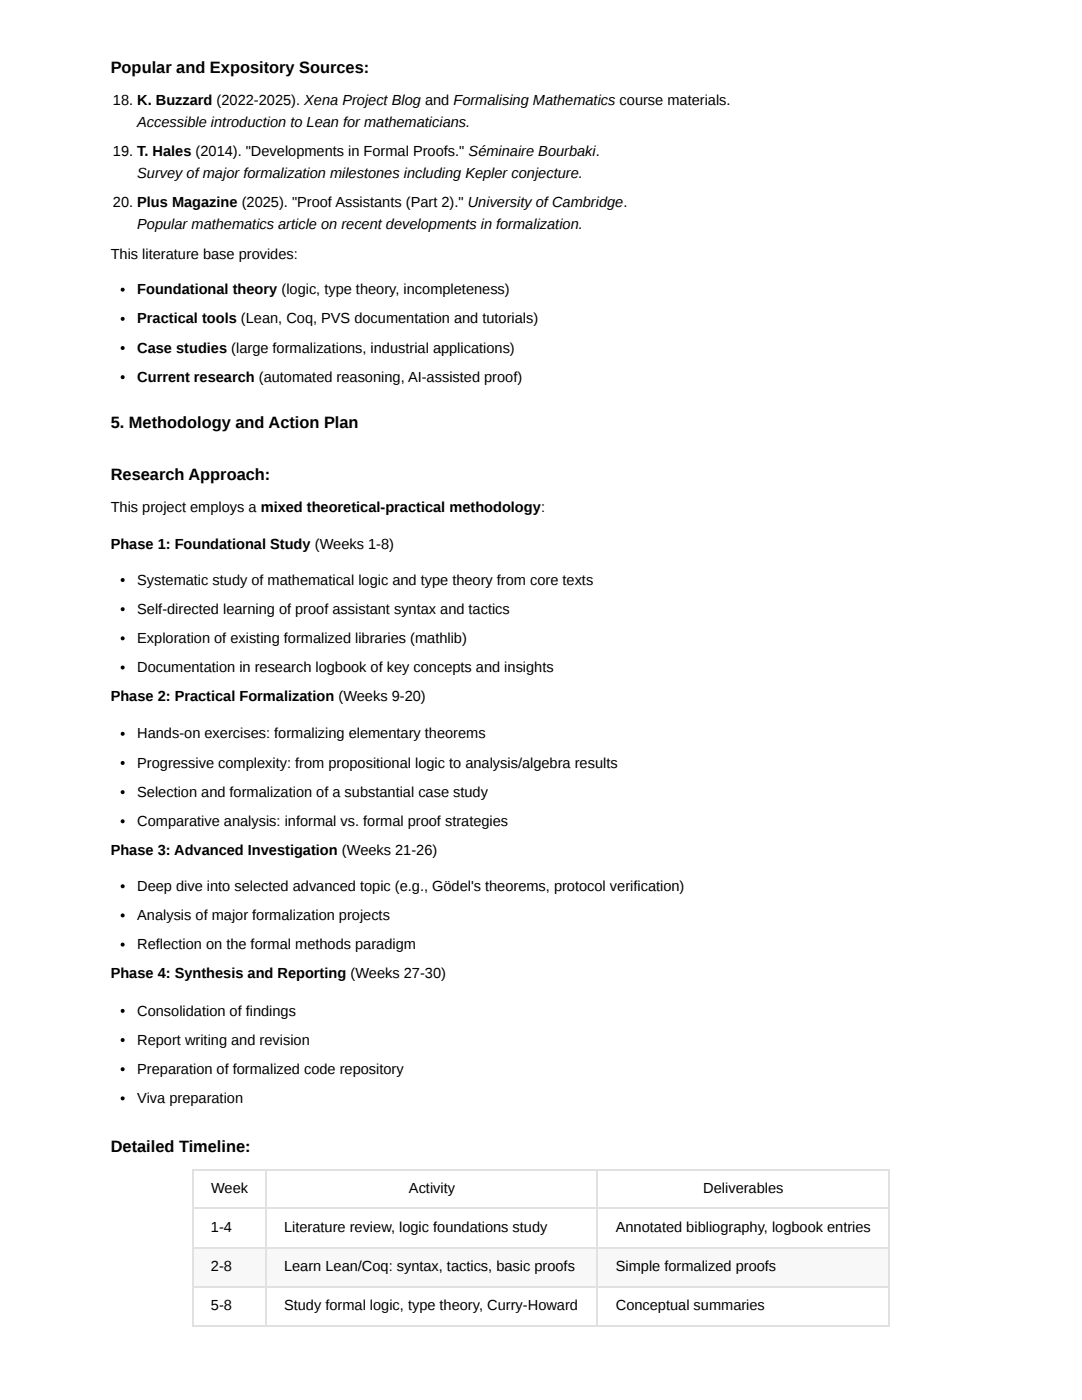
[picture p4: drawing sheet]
<svg xmlns="http://www.w3.org/2000/svg" width="216mm" height="279mm" viewBox="0 0 216 279" stroke-linecap="round" stroke-linejoin="round" font-family="sans-serif">
<defs><g id="words">
<g font-size="3.3">
<text x="22.1" y="14.6">Popular and Expository Sources:</text>
<text x="22.1" y="85.5">5. Methodology and Action Plan</text>
<text x="22.1" y="95.8">Research Approach:</text>
<text x="22.1" y="229.9">Detailed Timeline:</text>
</g>
<g font-size="2.9">
<text x="22.5" y="20.9">18. K. Buzzard (2022-2025). Xena Project Blog and Formalising Mathematics course materials.</text>
<text x="27.4" y="25.4">Accessible introduction to Lean for mathematicians.</text>
<text x="22.5" y="31.2">19. T. Hales (2014). &quot;Developments in Formal Proofs.&quot; Séminaire Bourbaki.</text>
<text x="27.4" y="35.5">Survey of major formalization milestones including Kepler conjecture.</text>
<text x="22.5" y="41.3">20. Plus Magazine (2025). &quot;Proof Assistants (Part 2).&quot; University of Cambridge.</text>
<text x="27.4" y="45.8">Popular mathematics article on recent developments in formalization.</text>
<text x="22.1" y="51.6">This literature base provides:</text>
<text x="27.4" y="58.7">Foundational theory (logic, type theory, incompleteness)</text>
<text x="27.4" y="64.6">Practical tools (Lean, Coq, PVS documentation and tutorials)</text>
<text x="27.4" y="70.4">Case studies (large formalizations, industrial applications)</text>
<text x="27.4" y="76.2">Current research (automated reasoning, AI-assisted proof)</text>
<text x="22.1" y="102.1">This project employs a mixed theoretical-practical methodology:</text>
<text x="22.1" y="109.5">Phase 1: Foundational Study (Weeks 1-8)</text>
<text x="27.4" y="116.7">Systematic study of mathematical logic and type theory from core texts</text>
<text x="27.4" y="122.5">Self-directed learning of proof assistant syntax and tactics</text>
<text x="27.4" y="128.3">Exploration of existing formalized libraries (mathlib)</text>
<text x="27.4" y="134.1">Documentation in research logbook of key concepts and insights</text>
<text x="22.1" y="140">Phase 2: Practical Formalization (Weeks 9-20)</text>
<text x="27.4" y="147.4">Hands-on exercises: formalizing elementary theorems</text>
<text x="27.4" y="153.2">Progressive complexity: from propositional logic to analysis/algebra results</text>
<text x="27.4" y="159">Selection and formalization of a substantial case study</text>
<text x="27.4" y="164.8">Comparative analysis: informal vs. formal proof strategies</text>
<text x="22.1" y="170.7">Phase 3: Advanced Investigation (Weeks 21-26)</text>
<text x="27.4" y="177.8">Deep dive into selected advanced topic (e.g., Gödel's theorems, protocol verification)</text>
<text x="27.4" y="183.6">Analysis of major formalization projects</text>
<text x="27.4" y="189.4">Reflection on the formal methods paradigm</text>
<text x="22.1" y="195.3">Phase 4: Synthesis and Reporting (Weeks 27-30)</text>
<text x="27.4" y="202.7">Consolidation of findings</text>
<text x="27.4" y="208.5">Report writing and revision</text>
<text x="27.4" y="214.3">Preparation of formalized code repository</text>
<text x="27.4" y="220.1">Viva preparation</text>
<text x="42.1" y="238.1">Week</text>
<text x="81.6" y="238.1">Activity</text>
<text x="140.3" y="238.1">Deliverables</text>
<text x="42.1" y="245.8">1-4</text>
<text x="56.7" y="245.8">Literature review, logic foundations study</text>
<text x="122.9" y="245.8">Annotated bibliography, logbook entries</text>
<text x="42.1" y="253.7">2-8</text>
<text x="56.7" y="253.7">Learn Lean/Coq: syntax, tactics, basic proofs</text>
<text x="122.9" y="253.7">Simple formalized proofs</text>
<text x="42.1" y="261.4">5-8</text>
<text x="56.7" y="261.4">Study formal logic, type theory, Curry-Howard</text>
<text x="122.9" y="261.4">Conceptual summaries</text>
</g>
</g></defs>
<g fill="#f6f8fa">
<path d="M38.6 249h14.6v7.9h-14.6z"/>
<path d="M53.2 249h66.1v7.9h-66.1z"/>
<path d="M119.3 249h58v7.9h-58z"/>
</g>
<g fill="#fff">
<path d="M38.6 256.9h14.6v7.7h-14.6z"/>
<path d="M53.2 256.9h66.1v7.7h-66.1z"/>
<path d="M119.3 256.9h58v7.7h-58z"/>
</g>
<path d="M38.4 233.5h139.1M38.5 233.4v31.2M53 233.4v31.2M119.2 233.4v31.2M177.4 233.4v31.2M38.4 241.2h139.1M38.4 249.1h139.1M38.4 256.8h139.1M38.4 264.7h139.1" fill="none" stroke="#dfe2e5" stroke-width=".26"/>
<g fill="#000">
<circle cx="24.5" cy="57.8" r=".4"/>
<circle cx="24.5" cy="69.5" r=".4"/>
<circle cx="24.5" cy="75.3" r=".4"/>
<circle cx="24.5" cy="63.6" r=".4"/>
<circle cx="24.5" cy="115.8" r=".4"/>
<circle cx="24.5" cy="121.6" r=".4"/>
<circle cx="24.5" cy="133.2" r=".4"/>
<circle cx="24.5" cy="127.4" r=".4"/>
<circle cx="24.5" cy="158.1" r=".4"/>
<circle cx="24.5" cy="152.3" r=".4"/>
<circle cx="24.5" cy="146.4" r=".4"/>
<circle cx="24.5" cy="163.9" r=".4"/>
<circle cx="24.5" cy="176.9" r=".4"/>
<circle cx="24.5" cy="188.5" r=".4"/>
<circle cx="24.5" cy="182.7" r=".4"/>
<circle cx="24.5" cy="207.6" r=".4"/>
<circle cx="24.5" cy="201.7" r=".4"/>
<circle cx="24.5" cy="213.4" r=".4"/>
<circle cx="24.5" cy="219.2" r=".4"/>
</g>
<use href="#words"/>
</svg>
